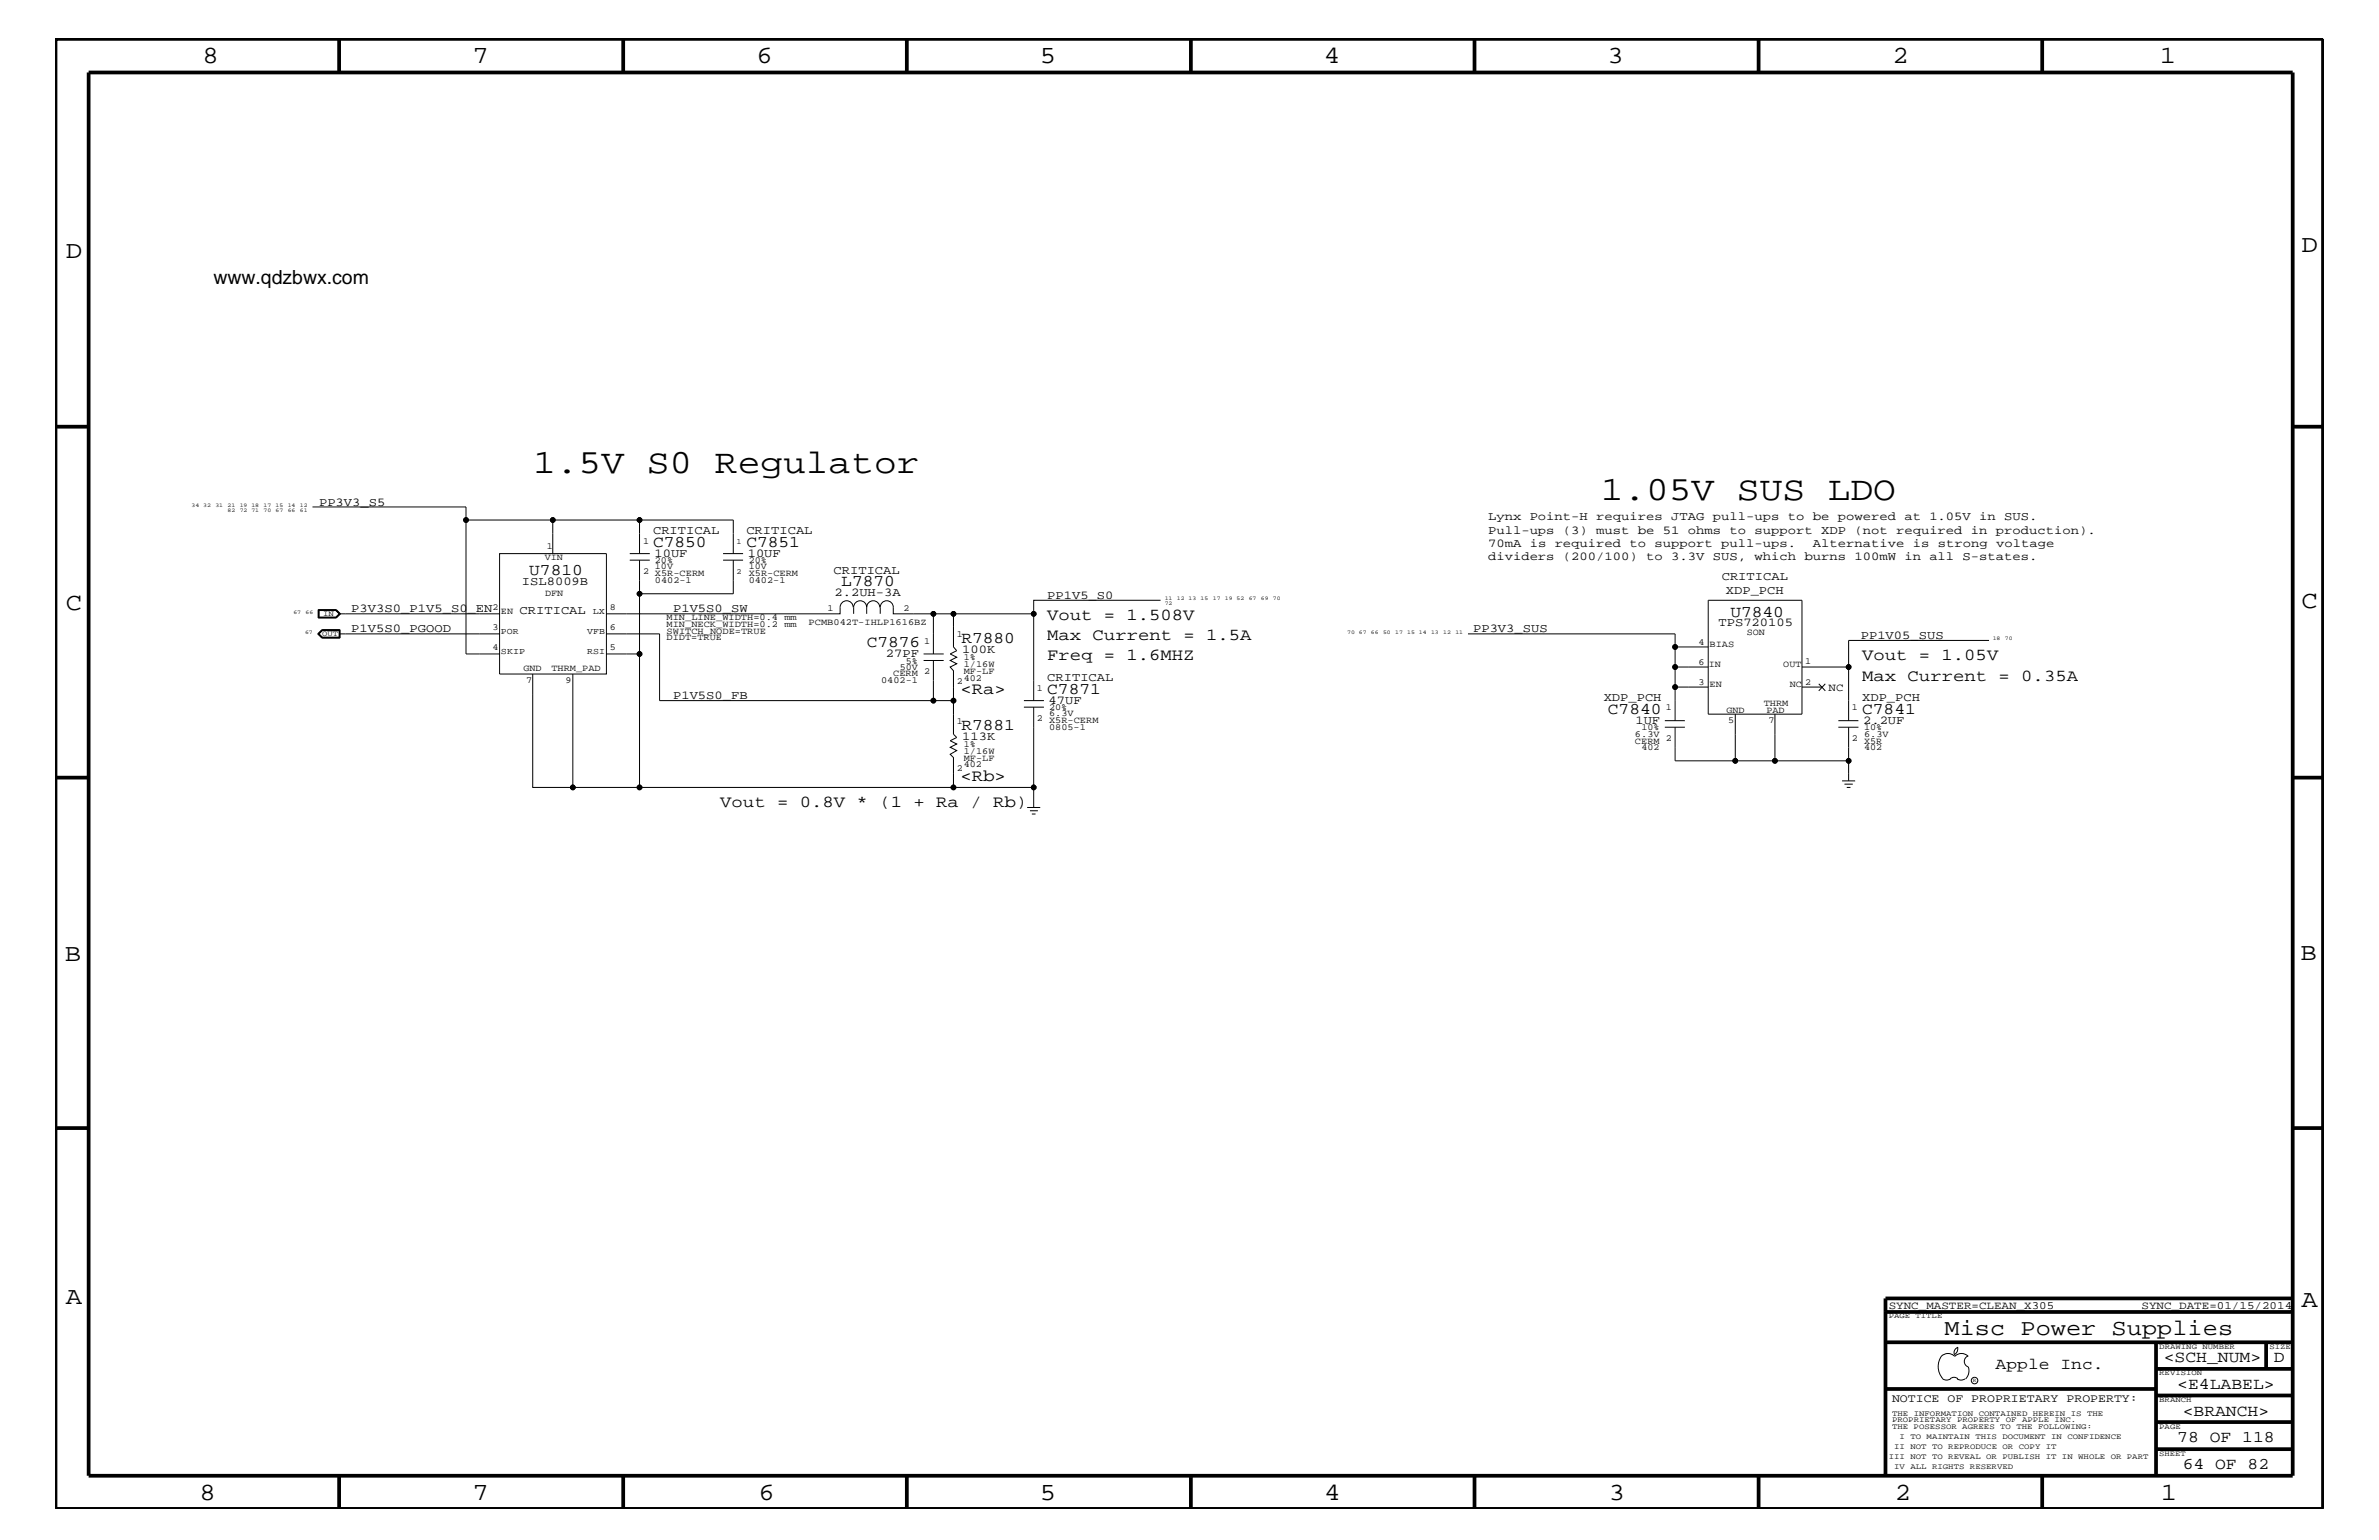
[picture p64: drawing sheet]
<svg xmlns="http://www.w3.org/2000/svg" width="432mm" height="279mm" viewBox="0 0 432 279" stroke-linecap="round" stroke-linejoin="round" font-family="sans-serif">
<defs><g id="words">
<g font-size="6.2">
<text x="96.8" y="85.9">1.5V S0 Regulator</text>
<text x="290.5" y="90.7">1.05V SUS LDO</text>
</g>
<g font-size="4.5">
<text x="36.7" y="11.5">8</text>
<text x="85.8" y="11.5">7</text>
<text x="137.3" y="11.5">6</text>
<text x="188.7" y="11.5">5</text>
<text x="240.3" y="11.5">4</text>
<text x="291.8" y="11.5">3</text>
<text x="343.5" y="11.5">2</text>
<text x="392" y="11.5">1</text>
<text x="11.9" y="46.8">D</text>
<text x="417.7" y="45.7">D</text>
<text x="11.9" y="110.6">C</text>
<text x="417.7" y="110.3">C</text>
<text x="11.8" y="174.3">B</text>
<text x="417.6" y="174.2">B</text>
<text x="11.9" y="236.7">A</text>
<text x="417.7" y="237.1">A</text>
<text x="36.2" y="272.1">8</text>
<text x="85.8" y="272.1">7</text>
<text x="137.7" y="272.1">6</text>
<text x="188.7" y="272.1">5</text>
<text x="240.4" y="272.1">4</text>
<text x="292" y="272.1">3</text>
<text x="343.9" y="272.1">2</text>
<text x="392.2" y="272.1">1</text>
</g>
<text font-size="4.1" x="352.9" y="242.3">Misc Power Supplies</text>
<text font-size="3.5" x="38.7" y="51.6">www.qdzbwx.com</text>
<g font-size="3">
<text x="118.5" y="99.3">C7850</text>
<text x="135.5" y="99.3">C7851</text>
<text x="96.1" y="104.3">U7810</text>
<text x="152.7" y="106.4">L7870</text>
<text x="190.1" y="112.6">Vout = 1.508V</text>
<text x="314.1" y="111.9">U7840</text>
<text x="157.3" y="117.4">C7876</text>
<text x="174.5" y="116.7">R7880</text>
<text x="190.1" y="116.2">Max Current = 1.5A</text>
<text x="190.1" y="119.8">Freq = 1.6MHZ</text>
<text x="338" y="119.8">Vout = 1.05V</text>
<text x="174.3" y="125.9">&lt;Ra&gt;</text>
<text x="190.1" y="125.9">C7871</text>
<text x="338" y="123.5">Max Current = 0.35A</text>
<text x="291.8" y="129.6">C7840</text>
<text x="338" y="129.6">C7841</text>
<text x="174.5" y="132.4">R7881</text>
<text x="174.3" y="141.7">&lt;Rb&gt;</text>
<text x="130.7" y="146.5">Vout = 0.8V * (1 + Ra / Rb)</text>
<text x="362.2" y="248.4">Apple Inc.</text>
<text x="392.7" y="247.1">&lt;SCH_NUM&gt;</text>
<text x="395.2" y="252">&lt;E4LABEL&gt;</text>
<text x="412.7" y="247.1">D</text>
<text x="396.2" y="256.8">&lt;BRANCH&gt;</text>
<text x="395.2" y="261.6">78 OF 118</text>
<text x="396.2" y="266.6">64 OF 82</text>
</g>
<g font-size="2.2">
<text x="57.9" y="91.7">PP3V3_S5</text>
<text x="270.1" y="94.3">Lynx Point-H requires JTAG pull-ups to be powered at 1.05V in SUS.</text>
<text x="118.5" y="96.8">CRITICAL</text>
<text x="118.8" y="101">10UF</text>
<text x="135.5" y="96.8">CRITICAL</text>
<text x="135.7" y="101">10UF</text>
<text x="270.1" y="99.3">70mA is required to support pull-ups.</text>
<text x="270.1" y="101.6">dividers (200/100) to 3.3V SUS, which burns 100mW in all S-states.</text>
<text x="270.1" y="96.8">Pull-ups (3) must be 51 ohms to support XDP (not required in production).</text>
<text x="329" y="99.3">Alternative is strong voltage</text>
<text x="94.7" y="106.1">ISL8009B</text>
<text x="151.3" y="104.1">CRITICAL</text>
<text x="312.5" y="105.3">CRITICAL</text>
<text x="313.3" y="107.7">XDP_PCH</text>
<text x="63.8" y="111.1">P3V3S0_P1V5_S0_EN</text>
<text x="94.3" y="111.4">CRITICAL</text>
<text x="122.2" y="111.1">P1V5S0_SW</text>
<text x="151.5" y="108.1">2.2UH-3A</text>
<text x="190.1" y="108.7">PP1V5_S0</text>
<text x="311.9" y="113.7">TPS720105</text>
<text x="63.8" y="114.8">P1V5S0_PGOOD</text>
<text x="160.8" y="119.2">27PF</text>
<text x="174.7" y="118.5">100K</text>
<text x="267.4" y="114.8">PP3V3_SUS</text>
<text x="337.7" y="115.9">PP1V05_SUS</text>
<text x="190.1" y="123.5">CRITICAL</text>
<text x="122.2" y="126.9">P1V5S0_FB</text>
<text x="190.3" y="127.7">47UF</text>
<text x="291.1" y="127.1">XDP_PCH</text>
<text x="296.8" y="131.3">1UF</text>
<text x="338" y="127.1">XDP_PCH</text>
<text x="338.2" y="131.3">2.2UF</text>
<text x="174.7" y="134.2">113K</text>
</g>
<text font-size="2.1" x="343.4" y="254.4">NOTICE OF PROPRIETARY PROPERTY:</text>
<g font-size="2">
<text x="331.9" y="125.3">NC</text>
<text x="342.8" y="237.4">SYNC_MASTER=CLEAN_X305</text>
<text x="388.7" y="237.4">SYNC_DATE=01/15/2014</text>
</g>
<g font-size="1.7">
<text x="98.9" y="101.6">VIN</text>
<text x="99.2" y="99.6">1</text>
<text x="116.8" y="98.7">1</text>
<text x="116.8" y="104.1">2</text>
<text x="118.9" y="104.6">X5R-CERM</text>
<text x="118.9" y="105.8">0402-1</text>
<text x="118.9" y="103.3">10V</text>
<text x="118.9" y="102.2">20%</text>
<text x="135.9" y="105.8">0402-1</text>
<text x="135.9" y="102.2">20%</text>
<text x="135.9" y="103.3">10V</text>
<text x="135.9" y="104.6">X5R-CERM</text>
<text x="89.4" y="110.6">2</text>
<text x="90.9" y="111.4">EN</text>
<text x="98.9" y="108.1">DFN</text>
<text x="110.7" y="110.6">8</text>
<text x="121" y="113.7">MIN_NECK_WIDTH=0.2 mm</text>
<text x="121" y="112.6">MIN_LINE_WIDTH=0.4 mm</text>
<text x="146.8" y="113.3">PCMB042T-IHLP1616BZ</text>
<text x="150.2" y="110.8">1</text>
<text x="164" y="110.8">2</text>
<text x="89.4" y="117.9">4</text>
<text x="89.4" y="114.2">3</text>
<text x="110.7" y="117.9">5</text>
<text x="110.7" y="114.2">6</text>
<text x="121" y="116.2">DIDT=TRUE</text>
<text x="121" y="115">SWITCH_NODE=TRUE</text>
<text x="167.7" y="116.8">1</text>
<text x="173.7" y="115.6">1</text>
<text x="174.9" y="119.8">1%</text>
<text x="308.3" y="117">4</text>
<text x="310.3" y="117.4">BIAS</text>
<text x="317" y="115.3">SON</text>
<text x="95" y="121.7">GND</text>
<text x="95.5" y="124">7</text>
<text x="100.1" y="121.7">THRM_PAD</text>
<text x="102.6" y="124">9</text>
<text x="159.9" y="124">0402-1</text>
<text x="162.1" y="122.7">CERM 2</text>
<text x="163.3" y="121.5">50V</text>
<text x="164.4" y="120.4">5%</text>
<text x="173.7" y="124.1">2</text>
<text x="174.9" y="123.5">402</text>
<text x="174.9" y="122.3">MF-LF</text>
<text x="174.9" y="121">1/16W</text>
<text x="188.2" y="125.3">1</text>
<text x="308.3" y="120.6">6</text>
<text x="308.3" y="124.2">3</text>
<text x="310.1" y="121.1">IN</text>
<text x="310.3" y="124.7">EN</text>
<text x="323.7" y="120.9">OUT</text>
<text x="324.9" y="124.7">NC</text>
<text x="327.7" y="120.4">1</text>
<text x="327.7" y="124.3">2</text>
<text x="173.7" y="131.3">1</text>
<text x="188.2" y="130.8">2</text>
<text x="190.4" y="128.9">20%</text>
<text x="190.4" y="131.3">X5R-CERM</text>
<text x="190.4" y="130">6.3V</text>
<text x="302.3" y="128.9">1</text>
<text x="313.4" y="129.3">GND</text>
<text x="313.7" y="131.3">5</text>
<text x="320.1" y="128">THRM</text>
<text x="320.6" y="129.3">PAD</text>
<text x="321" y="131.3">7</text>
<text x="336.1" y="128.9">1</text>
<text x="174.9" y="135.6">1%</text>
<text x="174.9" y="136.8">1/16W</text>
<text x="190.4" y="132.4">0805-1</text>
<text x="296.8" y="134.9">CERM</text>
<text x="296.8" y="133.6">6.3V</text>
<text x="297.9" y="136.1">402</text>
<text x="297.9" y="132.5">10%</text>
<text x="302.3" y="134.4">2</text>
<text x="336.1" y="134.4">2</text>
<text x="338.3" y="133.6">6.3V</text>
<text x="338.3" y="134.9">X5R</text>
<text x="338.3" y="136.1">402</text>
<text x="338.3" y="132.5">10%</text>
<text x="173.7" y="139.8">2</text>
<text x="174.9" y="139.2">402</text>
<text x="174.9" y="138">MF-LF</text>
</g>
<g font-size="1.6">
<text x="107.6" y="111.4">LX</text>
<text x="90.9" y="115">POR</text>
<text x="90.9" y="118.6">SKIP</text>
<text x="106.6" y="115">VFB</text>
<text x="106.6" y="118.6">RSI</text>
</g>
<g font-size="1.4">
<text x="133.7" y="98.7">1</text>
<text x="133.7" y="104.1">2</text>
<text x="58.7" y="111.7">IN</text>
<text x="58.5" y="115.3">OUT</text>
<text x="342.8" y="239.2">PAGE TITLE</text>
<text x="391.9" y="244.7">DRAWING NUMBER</text>
<text x="411.9" y="244.7">SIZE</text>
<text x="391.9" y="249.5">REVISION</text>
<text x="343.4" y="256.8">THE INFORMATION CONTAINED HEREIN IS THE</text>
<text x="391.9" y="254.4">BRANCH</text>
<text x="343.4" y="258">PROPRIETARY PROPERTY OF APPLE INC.</text>
<text x="343.4" y="259.3">THE POSESSOR AGREES TO THE FOLLOWING:</text>
<text x="343.8" y="262.9">II NOT TO REPRODUCE OR COPY IT</text>
<text x="344.8" y="261.1">I TO MAINTAIN THIS DOCUMENT IN CONFIDENCE</text>
<text x="391.9" y="259.3">PAGE</text>
<text x="342.8" y="264.7">III NOT TO REVEAL OR PUBLISH IT IN WHOLE OR PART</text>
<text x="343.8" y="266.6">IV ALL RIGHTS RESERVED</text>
<text x="391.9" y="264.1">SHEET</text>
</g>
<g font-size="1">
<text x="34.8" y="92">34 32</text>
<text x="39.1" y="92">31</text>
<text x="41.3" y="92">21</text>
<text x="41.3" y="92.8">82</text>
<text x="43.5" y="92">19 18</text>
<text x="43.5" y="92.8">72 71</text>
<text x="47.8" y="92">17</text>
<text x="47.8" y="92.8">70</text>
<text x="50" y="92">15</text>
<text x="50" y="92.8">67</text>
<text x="52.2" y="92">14</text>
<text x="52.2" y="92.8">66</text>
<text x="54.4" y="92">12</text>
<text x="54.4" y="92.8">61</text>
<text x="53.3" y="111.4">67</text>
<text x="55.5" y="111.4">66</text>
<text x="211.4" y="108.9">11</text>
<text x="211.4" y="109.8">72</text>
<text x="213.6" y="108.9">12 13</text>
<text x="217.9" y="108.9">15</text>
<text x="220.1" y="108.9">17</text>
<text x="222.3" y="108.9">19 52</text>
<text x="226.6" y="108.9">67</text>
<text x="228.8" y="108.9">69</text>
<text x="231.1" y="108.9">70</text>
<text x="55.4" y="115">67</text>
<text x="244.5" y="115">70 67</text>
<text x="248.8" y="115">66</text>
<text x="251" y="115">50</text>
<text x="253.2" y="115">17</text>
<text x="255.4" y="115">15 14</text>
<text x="259.8" y="115">13</text>
<text x="262" y="115">12</text>
<text x="264.2" y="115">11</text>
<text x="361.7" y="116.2">18</text>
<text x="363.9" y="116.2">70</text>
<text x="358.1" y="250.7">R</text>
</g>
</g></defs>
<g fill="none" stroke="#000" stroke-width=".18">
<path d="M56.7 92h27.9v26.6h6.1M84.6 94.3h15.7v6.1M100.3 94.3h32.8v6.1M116.1 94.3v6.1M57.7 110.6h3.3l.8 .8-.8 .7h-3.3zM57.9 115l.6-.6h3.1v1.2h-3.1zM57.9 110.8h3.1l.6 .6-.6 .6h-3.1zM58.4 114.2h3.3v1.6h-3.3l-.7-.8zM58.5 114.3l-.8 .7 .8 .7M58.5 114.3h3.1v1.4h-3.1M58.5 114.3l-.7 .7 .7 .7M61 110.7l.6 .7-.6 .6"/>
<path d="M61 110.7h-3.2v1.3h3.2M61 110.7l.7 .7-.7 .6M61.6 111.4h29.1M61.6 115h29.1M90.7 100.4h19.4v21.9h-19.4zM110.1 115h9.6v12.1h49.7M114.3 100.4h3.6M114.3 101.6h3.6M116.1 101.6v17h-6M116.1 118.6v24.3M131.2 100.4h3.7M131.2 101.6h3.7"/>
<path d="M133.1 101.6v6.1h-17M154.9 110.2a1.19 1.19 0 0 0-1.2-1.2 1.19 1.19 0 0 0-1.2 1.2v1.2h-42.4M157.3 110.2v1.2M159.7 110.2a1.19 1.19 0 0 0-1.2-1.2 1.19 1.19 0 0 0-1.2 1.2 1.19 1.19 0 0 0-1.2-1.2 1.19 1.19 0 0 0-1.2 1.2v1.2M159.8 111.4v-1.2a1.19 1.19 0 0 1 1.2-1.2 1.19 1.19 0 0 1 1.1 1.2v1.2h7.3v7.2M167.6 118.6h3.7M167.6 119.8h3.7M169.4 119.8v7.3h3.7M169.4 111.4h18.2M173.1 111.4v6l.6 .7-1.2 .5 1.2 .6-1.2 .6 1.2 .6-1.2 .6 .6 .7v11.5l.6 .6-1.2 .6 1.2 .6-1.2 .6 1.2 .6-1.2 .6 .6 .6v5.5M210.7 108.9h-23.1v18.2M266.4 115h37.6v2.4h6"/>
<path d="M304 117.4v7.3M310 108.9h17.1v20.7h-17.1zM361 116.2h-25.5v14.6M96.7 122.3v20.6h7.3M104 122.3v20.6h83.6M185.8 127.1h3.7M185.8 128.3h3.7M187.6 128.3v18.2M302.2 131.9h3.6M302.2 130.8h3.6M304 121h6M304 131.9v6.1h11"/>
<path d="M310 124.7h-6v6.1M315 129.6v8.4h7.2M322.2 138h13.3M322.2 129.6v8.4M327.1 124.7h3.6M327.1 121h8.4M330.1 124.1l1.2 1.2M331.3 124.1l-1.2 1.2M333.7 130.8h3.6M333.7 131.9h3.6M335.5 131.9v9.8M186.4 146.5h2.4"/>
<path d="M186.9 147.1h1.5M187.3 147.7h.7M334.3 141.7h2.4M334.8 142.3h1.5M335.2 142.9h.7M352.3 246.1a1.72 1.72 0 0 1 2.5 0 1.69 1.69 0 0 1 2.4 0M352.4 246a3.2 3.2 0 0 0 .4 4.3l.8 .1 .4-.2M354 250.2l.7-.3 .7 .3M355.2 250.2l.7 .2 .7-.2M355.3 244.4v.3a1.18 1.18 0 0 1-.6 1.1M355.4 244.4a.99 .99 0 0 0-.6 1.4M357.2 246a1.04 1.04 0 0 0-.7 1 1.04 1.04 0 0 0 .7 1"/>
<path d="M357.3 248l.1 .7a2.11 2.11 0 0 1-.6 1.5"/>
<circle cx="84.6" cy="94.3" r=".42"/>
<circle cx="100.3" cy="94.3" r=".42"/>
<circle cx="116.1" cy="94.3" r=".42"/>
<circle cx="116.1" cy="107.7" r=".42"/>
<circle cx="116.1" cy="118.6" r=".42"/>
<circle cx="169.4" cy="111.4" r=".42"/>
<circle cx="173.1" cy="111.4" r=".42"/>
<circle cx="187.6" cy="111.4" r=".42"/>
<circle cx="304" cy="117.4" r=".42"/>
<circle cx="169.4" cy="127.1" r=".42"/>
<circle cx="173.1" cy="127.1" r=".42"/>
<circle cx="304" cy="121" r=".42"/>
<circle cx="304" cy="124.7" r=".42"/>
<circle cx="315" cy="138" r=".42"/>
<circle cx="322.2" cy="138" r=".42"/>
<circle cx="335.5" cy="138" r=".42"/>
<circle cx="335.5" cy="121" r=".42"/>
<circle cx="104" cy="142.9" r=".42"/>
<circle cx="116.1" cy="142.9" r=".42"/>
<circle cx="173.1" cy="142.9" r=".42"/>
<circle cx="187.6" cy="142.9" r=".42"/>
<circle cx="358.4" cy="250.5" r=".59"/>
</g>
<g fill="none" stroke="#000" stroke-width=".68" stroke-linecap="butt">
<path d="M10.1 7.1h411.5v266.7h-411.5zM16.1 13.2h400v254.5h-400zM61.6 7.1v6.1M113.1 7.1v6.1M164.6 7.1v6.1M216.2 7.1v6.1M267.6 7.1v6.1M319.2 7.1v6.1M370.7 7.1v6.1M10.1 77.4h6M416.1 77.4h5.5M10.1 141.1h6"/>
<path d="M416.1 141.1h5.5M10.1 204.7h6M416.1 204.7h5.5M342.2 238h73.9M416.1 235.6h-73.9v32.1M342.2 243.5h73.9M342.2 252h49.1M391.3 258h24.8M391.3 253.2h24.8M391.3 248.4h24.8M391.3 243.5v24.2M411.3 243.5v4.9"/>
<path d="M61.6 267.7v6.1M113.1 267.7v6.1M164.6 267.7v6.1M216.2 268v5.8M267.6 267.7v6.1M319.2 267.7v6.1M370.7 267.7v6.1M391.3 262.9h24.8"/>
</g>
<g fill="#000">
<circle cx="84.6" cy="94.3" r=".42"/>
<circle cx="100.3" cy="94.3" r=".42"/>
<circle cx="116.1" cy="94.3" r=".42"/>
<circle cx="116.1" cy="107.7" r=".42"/>
<circle cx="116.1" cy="118.6" r=".42"/>
<circle cx="169.4" cy="111.4" r=".42"/>
<circle cx="173.1" cy="111.4" r=".42"/>
<circle cx="187.6" cy="111.4" r=".42"/>
<circle cx="304" cy="117.4" r=".42"/>
<circle cx="169.4" cy="127.1" r=".42"/>
<circle cx="173.1" cy="127.1" r=".42"/>
<circle cx="304" cy="121" r=".42"/>
<circle cx="304" cy="124.7" r=".42"/>
<circle cx="315" cy="138" r=".42"/>
<circle cx="322.2" cy="138" r=".42"/>
<circle cx="335.5" cy="138" r=".42"/>
<circle cx="335.5" cy="121" r=".42"/>
<circle cx="104" cy="142.9" r=".42"/>
<circle cx="116.1" cy="142.9" r=".42"/>
<circle cx="173.1" cy="142.9" r=".42"/>
<circle cx="187.6" cy="142.9" r=".42"/>
</g>
<use href="#words"/>
</svg>
